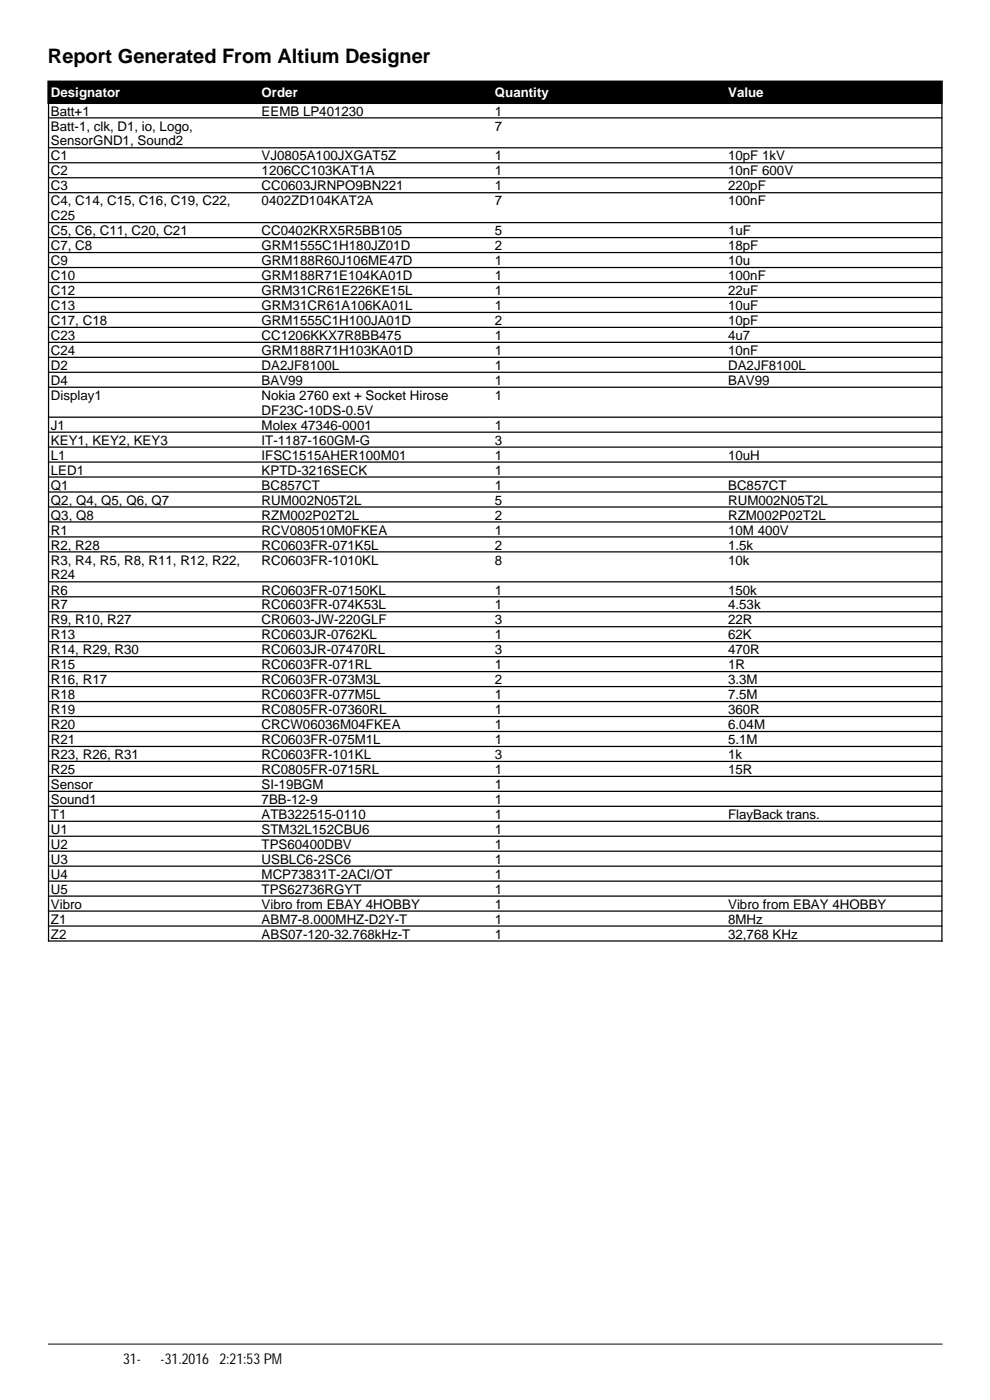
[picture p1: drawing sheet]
<svg xmlns="http://www.w3.org/2000/svg" width="210mm" height="297mm" viewBox="0 0 210 297" stroke-linecap="round" stroke-linejoin="round" font-family="sans-serif">
<defs><g id="words">
<text font-size="4.2" x="10.2" y="13.4">Report Generated From Altium Designer</text>
<text font-size="3.2" x="10.2" y="289.3">воскресенье 31-янв-31.2016 2:21:53 PM</text>
<g font-size="2.8" fill="#fff">
<text x="10.8" y="20.5">Designator</text>
<text x="55.5" y="20.5">Order</text>
<text x="104.9" y="20.5">Quantity</text>
<text x="154.4" y="20.5">Value</text>
</g>
<g font-size="2.8">
<text x="10.8" y="24.5">Batt+1</text>
<text x="10.8" y="27.7">Batt-1, clk, D1, io, Logo,</text>
<text x="55.5" y="24.5">EEMB LP401230</text>
<text x="104.9" y="24.5">1</text>
<text x="104.9" y="27.7">7</text>
<text x="10.8" y="30.9">SensorGND1, Sound2</text>
<text x="10.8" y="34">C1</text>
<text x="55.5" y="34">VJ0805A100JXGAT5Z</text>
<text x="104.9" y="34">1</text>
<text x="154.4" y="34">10pF 1kV</text>
<text x="10.8" y="37.2">C2</text>
<text x="10.8" y="40.4">C3</text>
<text x="55.5" y="37.2">1206CC103KAT1A</text>
<text x="55.5" y="40.4">CC0603JRNPO9BN221</text>
<text x="104.9" y="37.2">1</text>
<text x="104.9" y="40.4">1</text>
<text x="154.4" y="37.2">10nF 600V</text>
<text x="154.4" y="40.4">220pF</text>
<text x="10.8" y="43.6">C4, C14, C15, C16, C19, C22,</text>
<text x="10.8" y="46.7">C25</text>
<text x="55.5" y="43.6">0402ZD104KAT2A</text>
<text x="104.9" y="43.6">7</text>
<text x="154.4" y="43.6">100nF</text>
<text x="10.8" y="49.9">C5, C6, C11, C20, C21</text>
<text x="10.8" y="53.1">C7, C8</text>
<text x="55.5" y="49.9">CC0402KRX5R5BB105</text>
<text x="55.5" y="53.1">GRM1555C1H180JZ01D</text>
<text x="104.9" y="49.9">5</text>
<text x="104.9" y="53.1">2</text>
<text x="154.4" y="49.9">1uF</text>
<text x="154.4" y="53.1">18pF</text>
<text x="10.8" y="56.3">C9</text>
<text x="10.8" y="59.4">C10</text>
<text x="55.5" y="56.3">GRM188R60J106ME47D</text>
<text x="55.5" y="59.4">GRM188R71E104KA01D</text>
<text x="104.9" y="56.3">1</text>
<text x="104.9" y="59.4">1</text>
<text x="154.4" y="56.3">10u</text>
<text x="154.4" y="59.4">100nF</text>
<text x="10.8" y="62.6">C12</text>
<text x="10.8" y="65.8">C13</text>
<text x="55.5" y="62.6">GRM31CR61E226KE15L</text>
<text x="55.5" y="65.8">GRM31CR61A106KA01L</text>
<text x="104.9" y="62.6">1</text>
<text x="104.9" y="65.8">1</text>
<text x="154.4" y="62.6">22uF</text>
<text x="154.4" y="65.8">10uF</text>
<text x="10.8" y="69">C17, C18</text>
<text x="55.5" y="69">GRM1555C1H100JA01D</text>
<text x="104.9" y="69">2</text>
<text x="154.4" y="69">10pF</text>
<text x="10.8" y="72.1">C23</text>
<text x="10.8" y="75.3">C24</text>
<text x="55.5" y="72.1">CC1206KKX7R8BB475</text>
<text x="55.5" y="75.3">GRM188R71H103KA01D</text>
<text x="104.9" y="72.1">1</text>
<text x="104.9" y="75.3">1</text>
<text x="154.4" y="72.1">4u7</text>
<text x="154.4" y="75.3">10nF</text>
<text x="10.8" y="78.5">D2</text>
<text x="10.8" y="81.7">D4</text>
<text x="55.5" y="78.5">DA2JF8100L</text>
<text x="55.5" y="81.7">BAV99</text>
<text x="104.9" y="78.5">1</text>
<text x="104.9" y="81.7">1</text>
<text x="154.4" y="78.5">DA2JF8100L</text>
<text x="154.4" y="81.7">BAV99</text>
<text x="10.8" y="84.8">Display1</text>
<text x="55.5" y="84.8">Nokia 2760 ext + Socket Hirose</text>
<text x="55.5" y="88">DF23C-10DS-0.5V</text>
<text x="104.9" y="84.8">1</text>
<text x="10.8" y="91.2">J1</text>
<text x="10.8" y="94.4">KEY1, KEY2, KEY3</text>
<text x="55.5" y="91.2">Molex 47346-0001</text>
<text x="55.5" y="94.4">IT-1187-160GM-G</text>
<text x="104.9" y="91.2">1</text>
<text x="104.9" y="94.4">3</text>
<text x="10.8" y="97.5">L1</text>
<text x="10.8" y="100.7">LED1</text>
<text x="55.5" y="97.5">IFSC1515AHER100M01</text>
<text x="55.5" y="100.7">KPTD-3216SECK</text>
<text x="104.9" y="97.5">1</text>
<text x="104.9" y="100.7">1</text>
<text x="154.4" y="97.5">10uH</text>
<text x="10.8" y="103.9">Q1</text>
<text x="10.8" y="107.1">Q2, Q4, Q5, Q6, Q7</text>
<text x="55.5" y="103.9">BC857CT</text>
<text x="55.5" y="107.1">RUM002N05T2L</text>
<text x="104.9" y="103.9">1</text>
<text x="104.9" y="107.1">5</text>
<text x="154.4" y="103.9">BC857CT</text>
<text x="154.4" y="107.1">RUM002N05T2L</text>
<text x="10.8" y="110.2">Q3, Q8</text>
<text x="10.8" y="113.4">R1</text>
<text x="55.5" y="110.2">RZM002P02T2L</text>
<text x="55.5" y="113.4">RCV080510M0FKEA</text>
<text x="104.9" y="110.2">2</text>
<text x="104.9" y="113.4">1</text>
<text x="154.4" y="110.2">RZM002P02T2L</text>
<text x="154.4" y="113.4">10M 400V</text>
<text x="10.8" y="116.6">R2, R28</text>
<text x="10.8" y="119.8">R3, R4, R5, R8, R11, R12, R22,</text>
<text x="55.5" y="116.6">RC0603FR-071K5L</text>
<text x="55.5" y="119.8">RC0603FR-1010KL</text>
<text x="104.9" y="116.6">2</text>
<text x="104.9" y="119.8">8</text>
<text x="154.4" y="116.6">1.5k</text>
<text x="154.4" y="119.8">10k</text>
<text x="10.8" y="122.9">R24</text>
<text x="10.8" y="126.1">R6</text>
<text x="10.8" y="129.3">R7</text>
<text x="55.5" y="126.1">RC0603FR-07150KL</text>
<text x="55.5" y="129.3">RC0603FR-074K53L</text>
<text x="104.9" y="126.1">1</text>
<text x="104.9" y="129.3">1</text>
<text x="154.4" y="126.1">150k</text>
<text x="154.4" y="129.3">4.53k</text>
<text x="10.8" y="132.5">R9, R10, R27</text>
<text x="10.8" y="135.6">R13</text>
<text x="55.5" y="132.5">CR0603-JW-220GLF</text>
<text x="55.5" y="135.6">RC0603JR-0762KL</text>
<text x="104.9" y="132.5">3</text>
<text x="104.9" y="135.6">1</text>
<text x="154.4" y="132.5">22R</text>
<text x="154.4" y="135.6">62K</text>
<text x="10.8" y="138.8">R14, R29, R30</text>
<text x="10.8" y="142">R15</text>
<text x="55.5" y="138.8">RC0603JR-07470RL</text>
<text x="55.5" y="142">RC0603FR-071RL</text>
<text x="104.9" y="138.8">3</text>
<text x="104.9" y="142">1</text>
<text x="154.4" y="138.8">470R</text>
<text x="154.4" y="142">1R</text>
<text x="10.8" y="145.2">R16, R17</text>
<text x="10.8" y="148.3">R18</text>
<text x="55.5" y="145.2">RC0603FR-073M3L</text>
<text x="55.5" y="148.3">RC0603FR-077M5L</text>
<text x="104.9" y="145.2">2</text>
<text x="104.9" y="148.3">1</text>
<text x="154.4" y="145.2">3.3M</text>
<text x="154.4" y="148.3">7.5M</text>
<text x="10.8" y="151.5">R19</text>
<text x="10.8" y="154.7">R20</text>
<text x="55.5" y="151.5">RC0805FR-07360RL</text>
<text x="55.5" y="154.7">CRCW06036M04FKEA</text>
<text x="104.9" y="151.5">1</text>
<text x="104.9" y="154.7">1</text>
<text x="154.4" y="151.5">360R</text>
<text x="154.4" y="154.7">6.04M</text>
<text x="10.8" y="157.9">R21</text>
<text x="10.8" y="161">R23, R26, R31</text>
<text x="55.5" y="157.9">RC0603FR-075M1L</text>
<text x="55.5" y="161">RC0603FR-101KL</text>
<text x="104.9" y="157.9">1</text>
<text x="104.9" y="161">3</text>
<text x="154.4" y="157.9">5.1M</text>
<text x="154.4" y="161">1k</text>
<text x="10.8" y="164.2">R25</text>
<text x="10.8" y="167.4">Sensor</text>
<text x="55.5" y="164.2">RC0805FR-0715RL</text>
<text x="55.5" y="167.4">SI-19BGM</text>
<text x="104.9" y="164.2">1</text>
<text x="104.9" y="167.4">1</text>
<text x="154.4" y="164.2">15R</text>
<text x="10.8" y="170.6">Sound1</text>
<text x="10.8" y="173.7">T1</text>
<text x="55.5" y="170.6">7BB-12-9</text>
<text x="55.5" y="173.7">ATB322515-0110</text>
<text x="104.9" y="170.6">1</text>
<text x="104.9" y="173.7">1</text>
<text x="154.4" y="173.7">FlayBack trans.</text>
<text x="10.8" y="176.9">U1</text>
<text x="55.5" y="176.9">STM32L152CBU6</text>
<text x="104.9" y="176.9">1</text>
<text x="10.8" y="180.1">U2</text>
<text x="10.8" y="183.3">U3</text>
<text x="55.5" y="180.1">TPS60400DBV</text>
<text x="55.5" y="183.3">USBLC6-2SC6</text>
<text x="104.9" y="180.1">1</text>
<text x="104.9" y="183.3">1</text>
<text x="10.8" y="186.4">U4</text>
<text x="10.8" y="189.6">U5</text>
<text x="55.5" y="186.4">MCP73831T-2ACI/OT</text>
<text x="55.5" y="189.6">TPS62736RGYT</text>
<text x="104.9" y="186.4">1</text>
<text x="104.9" y="189.6">1</text>
<text x="10.8" y="192.8">Vibro</text>
<text x="10.8" y="196">Z1</text>
<text x="55.5" y="192.8">Vibro from EBAY 4HOBBY</text>
<text x="55.5" y="196">ABM7-8.000MHZ-D2Y-T</text>
<text x="104.9" y="192.8">1</text>
<text x="104.9" y="196">1</text>
<text x="154.4" y="192.8">Vibro from EBAY 4HOBBY</text>
<text x="154.4" y="196">8MHz</text>
<text x="10.8" y="199.1">Z2</text>
<text x="55.5" y="199.1">ABS07-120-32.768kHz-T</text>
<text x="104.9" y="199.1">1</text>
<text x="154.4" y="199.1">32,768 KHz</text>
</g>
</g></defs>
<path d="M10.2 17.2h189.6v4.8h-189.6z" fill="#000" stroke="#000" stroke-width=".21"/>
<g fill="none" stroke="#000" stroke-width=".26">
<path d="M10.2 25h189.6M10.2 31.4h189.6M10.2 34.5h189.6M10.2 37.7h189.6M10.3 22v177.8M199.7 22v177.8M10.2 40.9h189.6M10.2 47.2h189.6M10.2 50.4h189.6M10.2 53.6h189.6M10.2 56.8h189.6M10.2 59.9h189.6"/>
<path d="M10.2 63.1h189.6M10.2 66.3h189.6M10.2 69.5h189.6M10.2 72.6h189.6M10.2 75.8h189.6M10.2 79h189.6M10.2 82.2h189.6M10.2 88.5h189.6M10.2 91.7h189.6M10.2 94.9h189.6M10.2 98h189.6M10.2 101.2h189.6"/>
<path d="M10.2 104.4h189.6M10.2 107.6h189.6M10.2 110.7h189.6M10.2 113.9h189.6M10.2 117.1h189.6M10.2 123.4h189.6M10.2 126.6h189.6M10.2 129.8h189.6M10.2 133h189.6M10.2 136.1h189.6M10.2 139.3h189.6M10.2 142.5h189.6"/>
<path d="M10.2 145.7h189.6M10.2 148.8h189.6M10.2 152h189.6M10.2 155.2h189.6M10.2 158.4h189.6M10.2 161.5h189.6M10.2 164.7h189.6M10.2 167.9h189.6M10.2 171.1h189.6M10.2 174.2h189.6M10.2 177.4h189.6M10.2 180.6h189.6"/>
<path d="M10.2 183.8h189.6M10.2 186.9h189.6M10.2 190.1h189.6M10.2 193.3h189.6M10.2 196.5h189.6M10.2 199.6h189.6"/>
</g>
<path d="M10.2 285.1h189.6" fill="none" stroke="#000" stroke-width=".21"/>
<use href="#words"/>
</svg>
